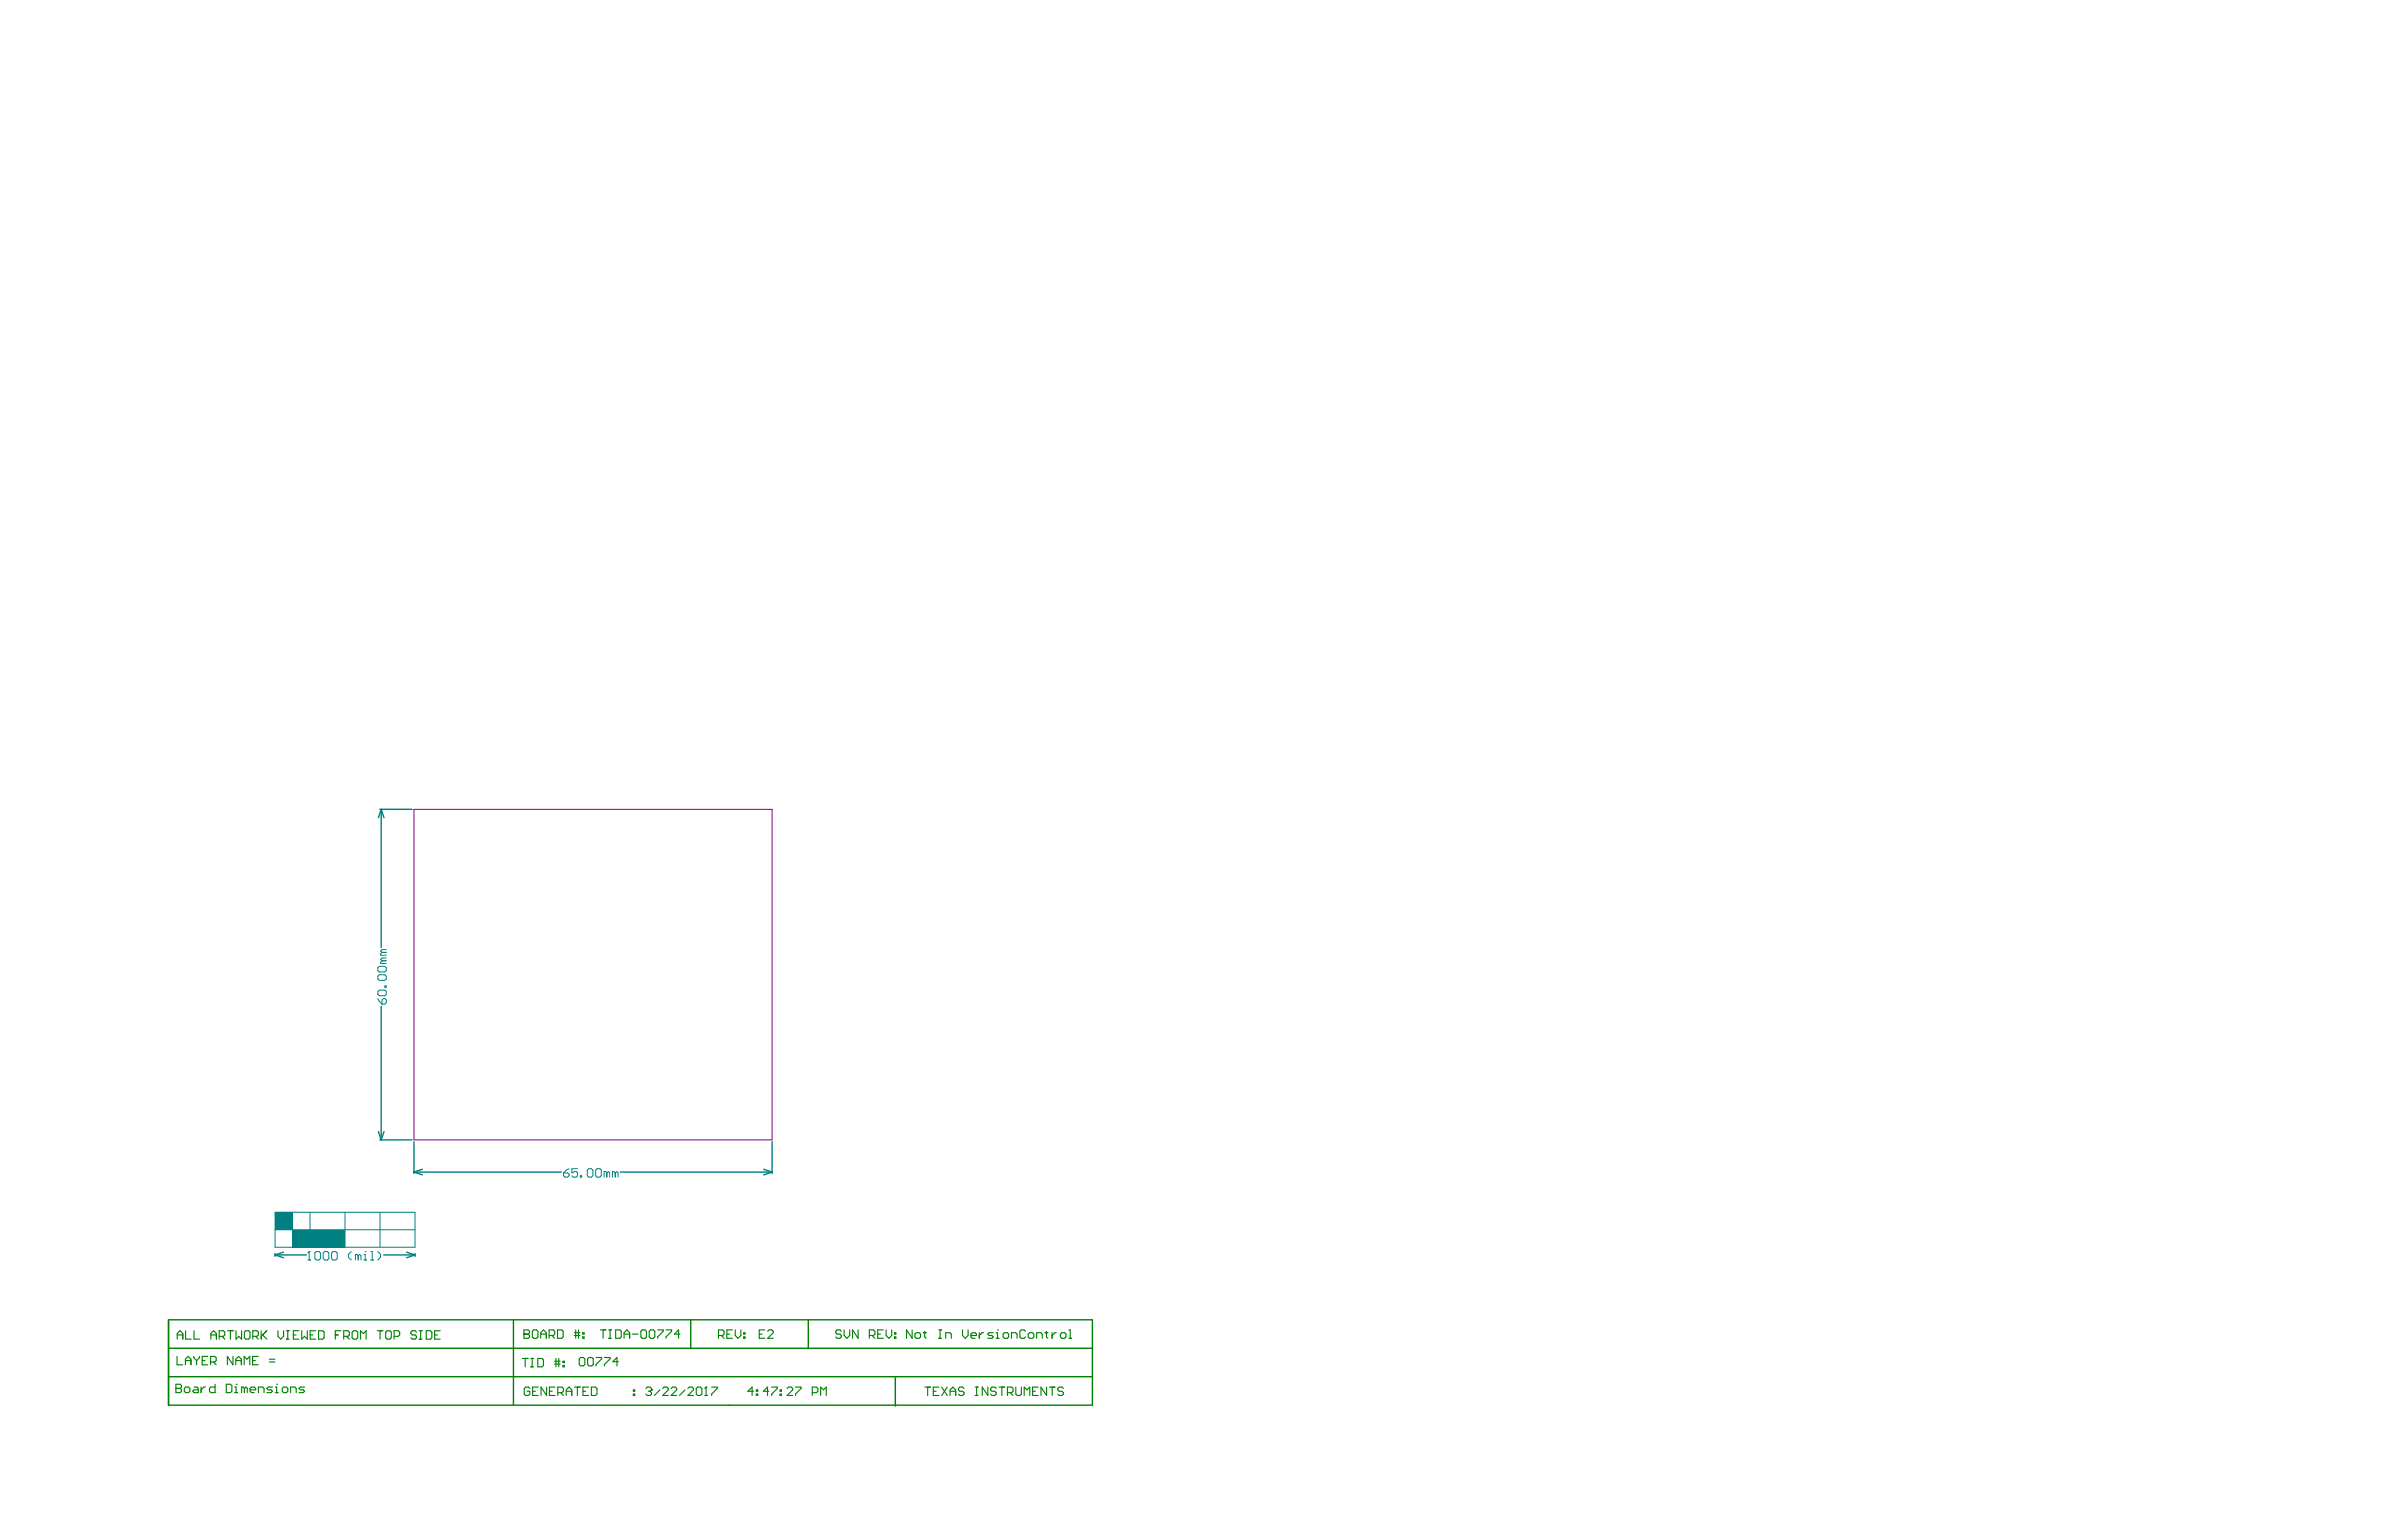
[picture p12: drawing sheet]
<svg xmlns="http://www.w3.org/2000/svg" width="432mm" height="279mm" viewBox="0 0 432 279" stroke-linecap="round" stroke-linejoin="round" font-family="sans-serif">
<path d="M75 146.7h65v60h-65z" fill="none" stroke="#800080" stroke-width=".18"/>
<path d="M30.5 239.3h167.5v15.5h-167.5zM93.1 239.3v15.5M125.2 239.3v5.2M146.5 239.3v5.2M30.5 249.6h167.5M30.5 244.5h167.5M162.3 249.8v5.1" fill="none" stroke="#008000" stroke-width=".25"/>
<g fill="none" stroke="#008000" stroke-width=".2">
<path d="M31.9 251.7h.1M31.9 251h.7l.3 .2v.3l-.3 .2 .3 .3v.3l-.3 .2h-.7zM31.9 251.7h.7M32.1 245.9v1.6h1M32.1 242.8v-1l.5-.5 .5 .5v1M32.1 242h1M33.6 247.5v-1.1l.5-.5 .5 .5v1.1M33.6 246.7h1M33.7 241.3v1.5h1M33.7 251.5h.5l.2 .2v.6l-.2 .2h-.5l-.3-.2v-.6zM35.1 245.9v.3l.5 .5M35.2 241.3v1.5h1"/>
<path d="M35.2 251.5h.5l.2 .2v.8h-.7l-.3-.2 .3-.3h.7M35.6 246.7v.8M36.1 245.9v.3l-.5 .5M36.5 251.5v1M36.7 246.7h.5M37.2 251.5h-.2l-.5 .5M37.7 245.9h-1v1.6h1M38.2 247h.7l.3-.3v-.5l-.3-.3h-.7v1.6M38.2 242h1M38.2 242.8v-1l.5-.5 .5 .5v1M38.7 247l.5 .5M39 251v1.5h-.8l-.2-.2v-.6l.2-.2h.8"/>
<path d="M39.7 242.3h.8l.3-.3v-.5l-.3-.2h-.8v1.5M40.2 242.3l.6 .5M41 251h.8l.2 .2v1.1l-.2 .2h-.8zM41.3 241.3h1M41.8 241.3v1.5M42.2 245.9v1.6l-1-1.6v1.6M42.5 252.5h.5M42.5 251.5h.3v1M42.7 246.7h1.1M42.7 247.5v-1.1l.5-.5 .6 .5v1.1M42.8 241.3v1.5l.5-.5 .5 .5v-1.5M42.8 251h.1"/>
<path d="M44.3 247.5v-1.6l.5 .5 .5-.5v1.6M44.3 251.7l-.2-.2h-.3v1M44.3 251.7v.8M44.3 251.7l.3-.2 .2 .2v.8M44.6 241.3h.5l.2 .2v1.1l-.2 .2h-.5l-.3-.2v-1.1zM45.3 252h1v-.3l-.2-.2h-.5l-.3 .2v.6l.3 .2h.5M45.8 246.7h.5M45.8 242.3h.8l.2-.3v-.5l-.2-.2h-.8v1.5M46.3 242.3l.5 .5M46.8 245.9h-1v1.6h1M46.9 252.5v-1h.7l.3 .2v.8M47.3 241.3v1.5"/>
<path d="M47.6 242l.8 .8M48.4 241.3l-1.1 1M48.8 247h1M48.8 246.4h1M49.4 251.5h-.8l-.2 .2 .2 .3h.5l.3 .3-.3 .2h-.7M49.9 252.5h.5M49.9 251.5h.2v1M50.1 251h.1M50.4 241.3v1l.5 .5 .5-.5v-1M51.4 251.5h.5l.3 .2v.6l-.3 .2h-.5l-.2-.2v-.6zM51.9 242.8h.5M51.9 241.3h.5"/>
<path d="M52.2 241.3v1.5M52.7 252.5v-1h.7l.3 .2v.8M53.2 242h.5M54.2 241.3h-1v1.5h1M54.7 241.3v1.5l.5-.5 .5 .5v-1.5M55.2 251.5h-.7l-.3 .2 .3 .3h.5l.2 .3-.2 .2h-.8M56.2 242h.5M57.2 241.3h-1v1.5h1M57.7 241.3h.8l.3 .2v1.1l-.3 .2h-.8zM60.8 242h.5M61.8 241.3h-1v1.5M62.3 242.3h.8l.2-.3v-.5l-.2-.2h-.8v1.5"/>
<path d="M62.8 242.3l.5 .5M64.1 241.3h.5l.2 .2v1.1l-.2 .2h-.5l-.3-.2v-1.1zM65.4 242.8v-1.5l.5 .5 .5-.5v1.5M68.4 241.3h1M68.9 241.3v1.5M70.2 241.3h.5l.2 .2v1.1l-.2 .2h-.5l-.3-.2v-1.1zM71.4 242.3h.8l.3-.3v-.5l-.3-.2h-.8v1.5M75.5 241.5l-.3-.2h-.5l-.2 .2v.3l.2 .2h.5l.3 .3v.3l-.3 .2h-.5l-.2-.2M76 242.8h.5M76 241.3h.5M76.3 241.3v1.5M77.3 241.3h.7l.3 .2v1.1l-.3 .2h-.7z"/>
<path d="M78.8 242h.5M79.8 241.3h-1v1.5h1M94.7 246.3h1M95 241.9h.1M95 241.1h.7l.3 .3v.2l-.3 .3 .3 .2v.3l-.3 .3h-.7zM95 241.9h.7M95.2 246.3v1.5M96 251.8l-.2-.3h-.5l-.3 .3v1l.3 .2h.5l.2-.2v-.5h-.5M96.2 246.3h.5M96.2 247.8h.5M96.5 246.3v1.5M96.5 241.4l.3-.3h.5l.2 .3v1l-.2 .3h-.5l-.3-.3z"/>
<path d="M96.6 252.3h.5M97.5 246.3h.7l.3 .3v1l-.3 .2h-.7zM97.6 251.5h-1v1.5h1M98 241.9h1M98 242.7v-1.1l.5-.5 .5 .5v1.1M99.1 251.5v1.5l-1-1.5v1.5M99.5 242.1h.8l.3-.2v-.5l-.3-.3h-.8v1.6M99.6 252.3h.5M100.1 242.1l.5 .6M100.5 246.8h1M100.5 247.3h1M100.6 251.5h-1v1.5h1"/>
<path d="M100.8 246.3v1.5M101.1 241.1h.7l.3 .3v1l-.3 .3h-.7zM101.1 252.5h.8l.2-.2v-.5l-.2-.3h-.8v1.5M101.3 246.3v1.5M101.6 252.5l.5 .5M102.1 247.6h.2v.2h-.2zM102.1 246.8h.2v.3h-.2zM102.6 252.3h1.1M102.6 253v-1l.5-.5 .6 .5v1M104.1 241.6h1M104.1 242.1h1M104.2 251.5h1"/>
<path d="M104.4 241.1v1.6M104.7 251.5v1.5M104.9 241.1v1.6M105.3 246.1h.5l.2 .3v1l-.2 .3h-.5l-.3-.3v-1zM105.6 242.4h.3v.3h-.3zM105.6 241.6h.3v.3h-.3zM105.7 252.3h.5M106.7 251.5h-1v1.5h1M106.8 246.1h.5l.2 .3v1l-.2 .3h-.5l-.3-.3v-1zM107.2 251.5h.8l.2 .3v1l-.2 .2h-.8zM108 246.1h1.1v.3l-1.1 1v.3M108.8 241.1h1"/>
<path d="M109.3 241.1v1.6M109.6 246.1h1v.3l-1 1v.3M110.3 242.7h.5M110.3 241.1h.5M110.6 241.1v1.6M111.6 241.1h.8l.2 .3v1l-.2 .3h-.8zM112.1 246.9h-1l.7-.8v1.6M113.1 241.9h1M113.1 242.7v-1.1l.5-.5 .5 .5v1.1M114.6 241.9h1.1M114.8 252.8h.3v.2h-.3zM114.8 252h.3v.3h-.3z"/>
<path d="M116.4 241.1h.5l.3 .3v1l-.3 .3h-.5l-.2-.3v-1zM117.1 251.8l.2-.3h.5l.3 .3v.2M117.6 252.3h.2M117.8 252.3l.3 .2v.3l-.3 .2h-.5l-.2-.2M117.9 241.1h.6l.2 .3v1l-.2 .3h-.6l-.2-.3v-1zM118.1 252h.1M118.1 252l-.3 .3M119.2 241.1h1v.3l-1 1v.3M119.6 252l-1 1M120.1 251.8l.3-.3h.5l.2 .3v.2l-1 1h1M120.7 241.1h1.1v.3l-1.1 1v.3M121.7 251.8l.2-.3h.5l.3 .3v.2l-1 1h1"/>
<path d="M123.3 241.9h-1l.7-.8v1.6M124.2 252l-1 1M124.7 251.8l.2-.3h.6l.2 .3v.2l-1 1h1M126.2 251.8l.3-.3h.5l.2 .3v1l-.2 .2h-.5l-.3-.2zM127.7 253h.5M128 251.5h.1M128 251.5v1.5M128 251.5l-.3 .3M129 251.5h1v.3l-1 1v.2M130.2 242.1h.8l.3-.2v-.5l-.3-.3h-.8v1.6M130.7 242.1l.6 .6M131.8 241.9h.5"/>
<path d="M132.8 241.1h-1v1.6h1M133.3 241.1v1l.5 .6 .5-.6v-1M134.8 242.4h.3v.3h-.3zM134.8 241.6h.3v.3h-.3zM136.6 252.3h-1l.7-.8v1.5M137.1 252.8h.3v.2h-.3zM137.1 252h.3v.3h-.3zM137.6 241.9h.5M138.6 241.1h-1v1.6h1M139.2 241.4l.2-.3h.5l.3 .3v.2l-1 1.1h1M139.4 252.3h-1l.7-.8v1.5M139.9 251.5h1v.3l-1 1v.2"/>
<path d="M141.4 252.8h.3v.2h-.3zM141.4 252h.3v.3h-.3zM142.7 251.8l.2-.3h.5l.3 .3v.2l-1 1h1M144.2 251.5h1v.3l-1 1v.2M147.2 252.5h.8l.3-.2v-.5l-.3-.3h-.8v1.5M148.8 253v-1.5l.5 .5 .5-.5v1.5M152.5 241.4l-.2-.3h-.5l-.3 .3v.2l.3 .3h.5l.2 .2v.3l-.2 .3h-.5l-.3-.3M153 241.1v1l.5 .6 .5-.6v-1M155.6 241.1v1.6l-1.1-1.6v1.6M157.6 242.1h.7l.3-.2v-.5l-.3-.3h-.7v1.6M158.1 242.1l.5 .6M159.1 241.9h.5"/>
<path d="M160.1 241.1h-1v1.6h1M160.6 241.1v1l.5 .6 .5-.6v-1M162.1 242.4h.3v.3h-.3zM162.1 241.6h.3v.3h-.3zM165.3 241.1v1.6l-1-1.6v1.6M166.1 241.6h.5l.3 .3v.5l-.3 .3h-.5l-.2-.3v-.5zM167.4 241.6h.5M167.6 241.4v1l.3 .3M167.7 251.5h1M168.2 251.5v1.5M169.2 252.3h.5M170.2 242.7h.5"/>
<path d="M170.2 241.1h.5M170.2 251.5h-1v1.5h1M170.4 241.1v1.6M170.7 251.5l1 1.5M171.4 242.7v-1.1h.8l.3 .3v.8M171.7 251.5l-1 1.5M172.2 252.3h1M172.2 253v-1l.5-.5 .5 .5v1M174.5 241.1v1l.5 .6 .5-.6v-1M174.8 251.8l-.3-.3h-.5l-.3 .3v.2l.3 .3h.5l.3 .2v.3l-.3 .2h-.5l-.3-.2M176 242.1h1v-.2l-.2-.3h-.5l-.3 .3v.5l.3 .3h.5M176.8 251.5h.5"/>
<path d="M176.8 253h.5M177 251.5v1.5M177.5 241.6v1.1M178.3 241.6h-.3l-.5 .5M179.1 251.5v1.5l-1-1.5v1.5M180.1 241.6h-.8l-.3 .3 .3 .2h.5l.3 .3-.3 .3h-.8M180.6 242.7h.5M180.6 241.6h.2v1.1M180.6 251.8l-.3-.3h-.5l-.2 .3v.2l.2 .3h.5l.3 .2v.3l-.3 .2h-.5l-.2-.2M180.8 241.1h.1M181.1 251.5h1M181.6 251.5v1.5"/>
<path d="M182.1 241.6h.5l.2 .3v.5l-.2 .3h-.5l-.3-.3v-.5zM182.6 252.5h.8l.2-.2v-.5l-.2-.3h-.8v1.5M183.1 252.5l.5 .5M183.4 242.7v-1.1h.7l.3 .3v.8M184.1 251.5v1.3l.3 .2h.5l.3-.2v-1.3M185.7 253v-1.5l.5 .5 .5-.5v1.5M185.9 241.4l-.3-.3h-.5l-.2 .3v1l.2 .3h.5l.3-.3M186.7 241.6h.5l.2 .3v.5l-.2 .3h-.5l-.3-.3v-.5zM187.2 252.3h.5M187.9 242.7v-1.1h.8l.2 .3v.8M188.2 251.5h-1v1.5h1M189.4 241.6h.5"/>
<path d="M189.7 241.4v1l.2 .3M189.7 251.5v1.5l-1-1.5v1.5M190.2 251.5h1M190.7 241.6v1.1M190.7 251.5v1.5M191.5 241.6h-.3l-.5 .5M192.5 241.6h.5l.2 .3v.5l-.2 .3h-.5l-.3-.3v-.5zM192.8 251.8l-.3-.3h-.5l-.2 .3v.2l.2 .3h.5l.3 .2v.3l-.3 .2h-.5l-.2-.2M193.8 242.7h.5M193.8 241.1h.2v1.6"/>
</g>
<g fill="none" stroke="#008080" stroke-width=".25">
<path d="M68.8 146.7h5.9M69.1 146.7l.5 1.6M69.1 146.7l-.5 1.6M69.1 146.7v25.1M69.1 182.5v24.2M68.6 205.2l.5 1.5M68.8 206.7h5.9M69.6 205.2l-.5 1.5M75 207v5.8M75 212.5l1.6 .5M75 212.5h26.7M76.6 212l-1.6 .5"/>
<path d="M112.4 212.5h27.6M138.4 212l1.6 .5M140 212.5l-1.6 .5M140 207v5.8M49.9 227.5h5.6M49.9 227.5l1.5 .6M49.9 227.3v.5M51.4 227l-1.5 .5M69.5 227.5h5.7M73.7 227l1.5 .5M75.2 227.5l-1.5 .6M75.2 227.3v.5"/>
</g>
<path d="M49.9 219.8h25.3v6.3h-25.3zM53 219.8v6.3M56.2 219.8v6.3M62.5 219.8v6.3M68.9 219.8v6.3M49.9 223h25.3" fill="none" stroke="#008080" stroke-width=".18"/>
<g fill="#008080">
<path d="M49.9 219.8h3.1v3.2h-3.1z" fill-rule="evenodd"/>
<path d="M53 223h9.5v3.1h-9.5z" fill-rule="evenodd"/>
</g>
<g fill="none" stroke="#008080" stroke-width=".18">
<path d="M68.5 179.8l.2-.3h1.1l.2 .3v.5l-.2 .2h-1.1l-.2-.2zM68.7 175.2h1.1l.2 .3v.5l-.2 .2h-1.1l-.2-.2v-.5zM68.7 176.7h1.1l.2 .3v.5l-.2 .3h-1.1l-.2-.3v-.5zM69.3 174.2l-.3 .3v.2h1M69.3 172.7l-.3 .2v.3h1M69.3 174.2h.7M69.3 172.7h.7M69.8 178.8h.2v.2h-.2zM70 173.7h-.7l-.3 .3 .3 .2M70 172.2h-.7l-.3 .2 .3 .3M68.5 181.1l.2 .5 .6 .5M69.5 181.1h.3l.2 .2v.5l-.2 .3h-.5v-.8z"/>
<path d="M102.2 212.7h.7l.3 .2v.3l-.3 .2h-.5l-.2-.2zM103.2 211.9l-.5 .3-.5 .5M104.7 211.9h-1v.8l.5-.3h.2l.3 .3v.5l-.3 .2h-.5l-.2-.2M105.2 213.2h.2v.2h-.2zM106.7 211.9h.5l.3 .3v1l-.3 .2h-.5l-.2-.2v-1zM108.2 211.9h.5l.3 .3v1l-.3 .2h-.5l-.2-.2v-1zM110 212.7l-.2-.3h-.3v1M110 212.7v.7M110 212.7l.3-.3 .2 .3v.7M111.5 212.7l-.2-.3h-.3v1M111.5 212.7v.7M111.5 212.7l.3-.3 .2 .3v.7"/>
<path d="M55.8 228.5h.5M56.1 226.9h.1M56.1 226.9v1.6M56.1 226.9l-.3 .3M57.3 226.9h.5l.3 .3v1l-.3 .3h-.5l-.2-.3v-1zM58.8 226.9h.5l.3 .3v1l-.3 .3h-.5l-.2-.3v-1zM60.4 226.9h.5l.2 .3v1l-.2 .3h-.5l-.3-.3v-1zM63.7 226.9l-.5 .5v.5l.5 .6M64.9 227.7l-.2-.3h-.3v1.1M64.9 227.7v.8M64.9 227.7l.3-.3 .2 .3v.8M65.9 228.5h.6"/>
<path d="M65.9 227.4h.3v1.1M66.2 226.9h.1M67.2 228.5h.5M67.2 226.9h.3v1.6M68.5 226.9l.5 .5v.5l-.5 .6"/>
</g>
</svg>
